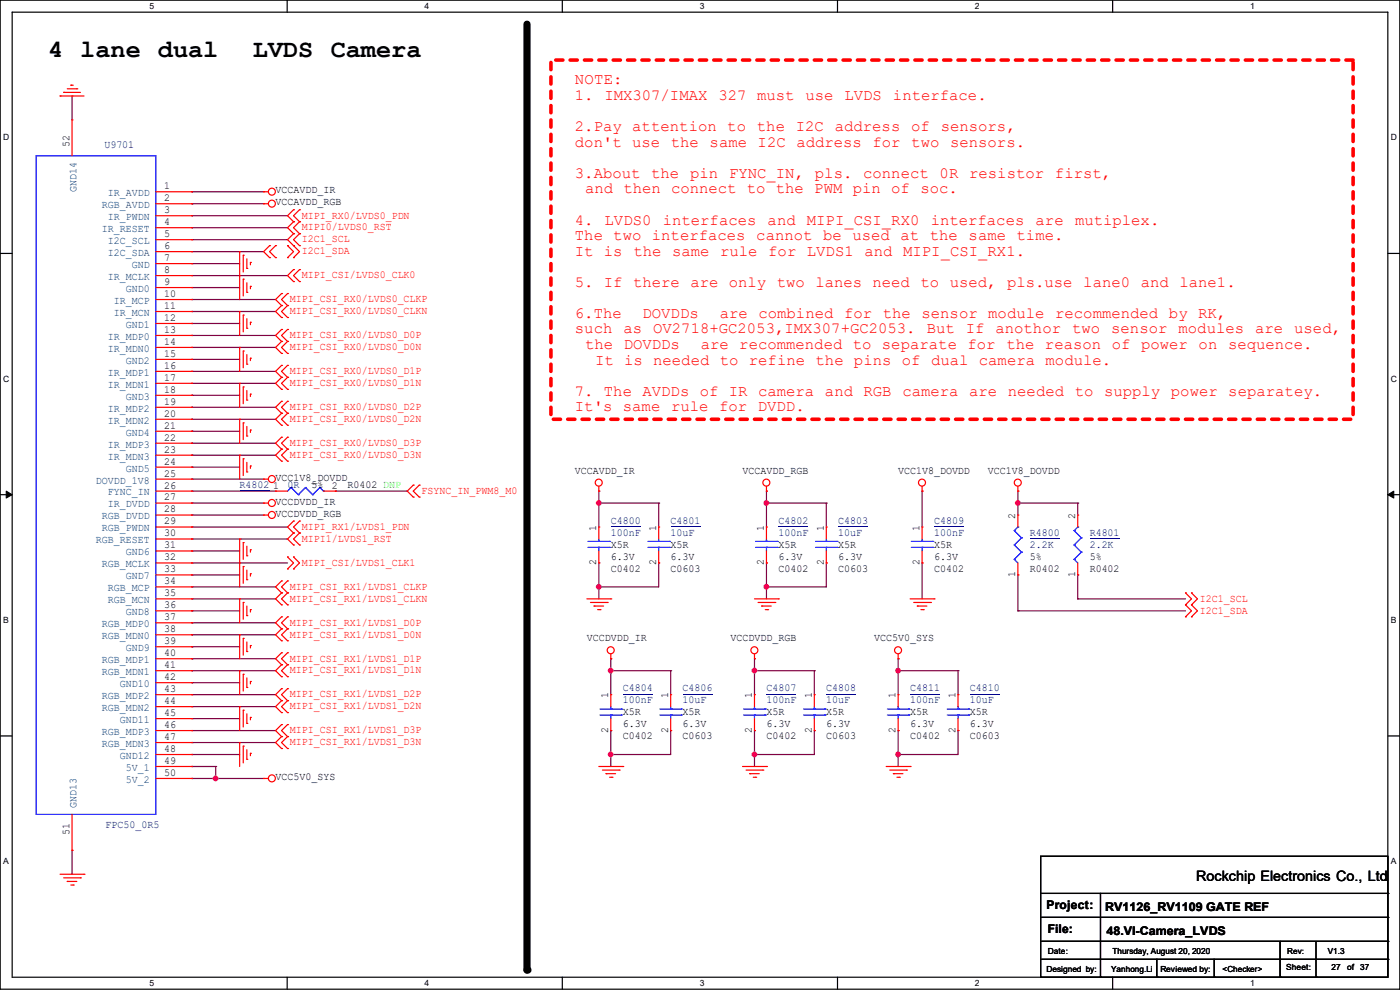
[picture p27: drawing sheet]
<svg xmlns="http://www.w3.org/2000/svg" width="297mm" height="210mm" viewBox="0 0 297 210" stroke-linecap="round" stroke-linejoin="round" font-family="sans-serif">
<defs><g id="words">
<g font-size="5.3">
<text x="10.2" y="12.1">4 lane dual</text>
<text x="53.6" y="12.1">LVDS Camera</text>
</g>
<g font-size="3.3" fill="#f00">
<text x="122" y="17.9">NOTE:</text>
<text x="122" y="21.2">1.</text>
<text x="128.2" y="21.2">IMX307/IMAX</text>
<text x="152.4" y="21.2">327</text>
<text x="160.7" y="21.2">must</text>
<text x="170.9" y="21.2">use</text>
<text x="179.2" y="21.2">LVDS</text>
<text x="189.4" y="21.2">interface.</text>
<text x="122" y="27.8">2.Pay attention to the I2C address of</text>
<text x="199.6" y="27.8">sensors,</text>
<text x="122" y="31.1">don't use the same I2C address for two sensors.</text>
<text x="122" y="37.7">3.About the</text>
<text x="124.1" y="41">and then connect to the PWM pin of soc.</text>
<text x="146.4" y="37.7">pin FYNC_IN, pls. connect 0R resistor first,</text>
<text x="122" y="47.6">4.</text>
<text x="128.3" y="47.6">LVDS0</text>
<text x="140.6" y="47.6">interfaces</text>
<text x="162.8" y="47.6">and</text>
<text x="171.2" y="47.6">MIPI_CSI_RX0</text>
<text x="197.5" y="47.6">interfaces</text>
<text x="219.7" y="47.6">are</text>
<text x="228.1" y="47.6">mutiplex.</text>
<text x="122" y="50.9">The two interfaces cannot be used at the same time.</text>
<text x="122" y="54.2">It is the same rule for LVDS1 and MIPI_CSI_RX1.</text>
<text x="122" y="60.8">5. If there are only two lanes need to used, pls.use lane0 and lane1.</text>
<text x="122" y="67.4">6.The</text>
<text x="122" y="70.7">such</text>
<text x="132.3" y="70.7">as</text>
<text x="136.3" y="67.4">DOVDDs</text>
<text x="138.6" y="70.7">OV2718+GC2053,IMX307+GC2053.</text>
<text x="152.7" y="67.4">are combined for the sensor module recommended by RK,</text>
<text x="196.6" y="70.7">But</text>
<text x="204.9" y="70.7">If</text>
<text x="211.2" y="70.7">anothor</text>
<text x="227.5" y="70.7">two</text>
<text x="235.8" y="70.7">sensor</text>
<text x="250" y="70.7">modules</text>
<text x="266.3" y="70.7">are</text>
<text x="274.6" y="70.7">used,</text>
<text x="124.2" y="74">the DOVDDs</text>
<text x="126.3" y="77.3">It is needed to refine the pins of dual camera module.</text>
<text x="148.7" y="74">are recommended to separate for the reason of power on sequence.</text>
<text x="122" y="83.9">7. The AVDDs of IR camera and RGB camera are needed to supply power separatey.</text>
<text x="122" y="87.2">It's same rule for DVDD.</text>
</g>
<text font-size="3" x="253.8" y="186.9">Rockchip Electronics Co., Ltd</text>
<g font-size="2.5">
<text x="222" y="192.9">Project:</text>
<text x="222.3" y="198">File:</text>
<text x="234.5" y="193.2">RV1126_RV1109 GATE REF</text>
<text x="234.7" y="198.2">48.VI-Camera_LVDS</text>
</g>
<g font-size="2.3">
<text x="14.7" y="31.3" transform="rotate(-90 14.7 31.3)">52</text>
<text x="34.8" y="40.1">1</text>
<text x="58.5" y="41">VCCAVDD_IR</text>
<text x="34.8" y="42.7">2</text>
<text x="34.8" y="45.2">3</text>
<text x="34.8" y="47.8">4</text>
<text x="58.5" y="43.6">VCCAVDD_RGB</text>
<text x="34.8" y="50.3">5</text>
<text x="34.8" y="52.8">6</text>
<text x="34.8" y="55.4">7</text>
<text x="34.8" y="57.9">8</text>
<text x="34.8" y="60.5">9</text>
<text x="34.8" y="63">10</text>
<text x="34.8" y="65.5">11</text>
<text x="34.8" y="68.1">12</text>
<text x="34.8" y="70.6">13</text>
<text x="34.8" y="73.2">14</text>
<text x="34.8" y="75.7">15</text>
<text x="34.8" y="78.2">16</text>
<text x="34.8" y="80.8">17</text>
<text x="34.8" y="83.3">18</text>
<text x="34.8" y="85.9">19</text>
<text x="34.8" y="88.4">20</text>
<text x="34.8" y="90.9">21</text>
<text x="34.8" y="93.5">22</text>
<text x="34.8" y="96">23</text>
<text x="34.8" y="98.6">24</text>
<text x="34.8" y="101.1">25</text>
<text x="58.5" y="102">VCC1V8_DOVDD</text>
<text x="122" y="100.5">VCCAVDD_IR</text>
<text x="157.5" y="100.5">VCCAVDD_RGB</text>
<text x="190.5" y="100.5">VCC1V8_DOVDD</text>
<text x="209.6" y="100.5">VCC1V8_DOVDD</text>
<text x="34.8" y="103.6">26</text>
<text x="34.8" y="106.2">27</text>
<text x="58" y="103.6">1</text>
<text x="58.5" y="107.1">VCCDVDD_IR</text>
<text x="66.1" y="103.5">5%</text>
<text x="70.4" y="103.6">2</text>
<text x="73.7" y="103.5">R0402 DNP</text>
<text x="34.8" y="108.7">28</text>
<text x="34.8" y="111.3">29</text>
<text x="34.8" y="113.8">30</text>
<text x="58.5" y="109.6">VCCDVDD_RGB</text>
<text x="126.5" y="112.6" transform="rotate(-90 126.5 112.6)">1</text>
<text x="139.2" y="112.6" transform="rotate(-90 139.2 112.6)">1</text>
<text x="162.1" y="112.6" transform="rotate(-90 162.1 112.6)">1</text>
<text x="174.8" y="112.6" transform="rotate(-90 174.8 112.6)">1</text>
<text x="195.1" y="112.6" transform="rotate(-90 195.1 112.6)">1</text>
<text x="215.4" y="110" transform="rotate(-90 215.4 110)">2</text>
<text x="228.1" y="110" transform="rotate(-90 228.1 110)">2</text>
<text x="34.8" y="116.3">31</text>
<text x="34.8" y="118.9">32</text>
<text x="126.5" y="119.9" transform="rotate(-90 126.5 119.9)">2</text>
<text x="129.6" y="116.2">X5R</text>
<text x="129.6" y="118.7">6.3V</text>
<text x="139.2" y="119.9" transform="rotate(-90 139.2 119.9)">2</text>
<text x="142.3" y="116.2">X5R</text>
<text x="142.3" y="118.7">6.3V</text>
<text x="162.1" y="119.9" transform="rotate(-90 162.1 119.9)">2</text>
<text x="165.1" y="116.2">X5R</text>
<text x="165.1" y="118.7">6.3V</text>
<text x="174.8" y="119.9" transform="rotate(-90 174.8 119.9)">2</text>
<text x="177.8" y="116.2">X5R</text>
<text x="177.8" y="118.7">6.3V</text>
<text x="195.1" y="119.9" transform="rotate(-90 195.1 119.9)">2</text>
<text x="198.2" y="116.2">X5R</text>
<text x="198.2" y="118.7">6.3V</text>
<text x="218.5" y="118.7">5%</text>
<text x="231.2" y="118.7">5%</text>
<text x="34.8" y="121.4">33</text>
<text x="34.8" y="124">34</text>
<text x="129.6" y="121.3">C0402</text>
<text x="142.3" y="121.3">C0603</text>
<text x="165.1" y="121.3">C0402</text>
<text x="177.8" y="121.3">C0603</text>
<text x="198.2" y="121.3">C0402</text>
<text x="215.4" y="122.5" transform="rotate(-90 215.4 122.5)">1</text>
<text x="218.5" y="121.3">R0402</text>
<text x="228.1" y="122.5" transform="rotate(-90 228.1 122.5)">1</text>
<text x="231.2" y="121.3">R0402</text>
<text x="34.8" y="126.5">35</text>
<text x="34.8" y="129">36</text>
<text x="34.8" y="131.6">37</text>
<text x="34.8" y="134.1">38</text>
<text x="34.8" y="136.7">39</text>
<text x="124.5" y="136">VCCDVDD_IR</text>
<text x="155" y="136">VCCDVDD_RGB</text>
<text x="185.5" y="136">VCC5V0_SYS</text>
<text x="34.8" y="139.2">40</text>
<text x="34.8" y="141.7">41</text>
<text x="34.8" y="144.3">42</text>
<text x="34.8" y="146.8">43</text>
<text x="34.8" y="149.4">44</text>
<text x="129" y="148.1" transform="rotate(-90 129 148.1)">1</text>
<text x="141.7" y="148.1" transform="rotate(-90 141.7 148.1)">1</text>
<text x="159.5" y="148.1" transform="rotate(-90 159.5 148.1)">1</text>
<text x="172.2" y="148.1" transform="rotate(-90 172.2 148.1)">1</text>
<text x="190" y="148.1" transform="rotate(-90 190 148.1)">1</text>
<text x="202.7" y="148.1" transform="rotate(-90 202.7 148.1)">1</text>
<text x="34.8" y="151.9">45</text>
<text x="34.8" y="154.4">46</text>
<text x="129" y="155.5" transform="rotate(-90 129 155.5)">2</text>
<text x="132.1" y="151.8">X5R</text>
<text x="132.1" y="154.3">6.3V</text>
<text x="141.7" y="155.5" transform="rotate(-90 141.7 155.5)">2</text>
<text x="144.8" y="151.8">X5R</text>
<text x="144.8" y="154.3">6.3V</text>
<text x="159.5" y="155.5" transform="rotate(-90 159.5 155.5)">2</text>
<text x="162.6" y="151.8">X5R</text>
<text x="162.6" y="154.3">6.3V</text>
<text x="172.2" y="155.5" transform="rotate(-90 172.2 155.5)">2</text>
<text x="175.3" y="151.8">X5R</text>
<text x="175.3" y="154.3">6.3V</text>
<text x="190" y="155.5" transform="rotate(-90 190 155.5)">2</text>
<text x="193.1" y="151.8">X5R</text>
<text x="193.1" y="154.3">6.3V</text>
<text x="202.7" y="155.5" transform="rotate(-90 202.7 155.5)">2</text>
<text x="205.8" y="151.8">X5R</text>
<text x="205.8" y="154.3">6.3V</text>
<text x="34.8" y="157">47</text>
<text x="34.8" y="159.5">48</text>
<text x="132.1" y="156.8">C0402</text>
<text x="144.8" y="156.8">C0603</text>
<text x="162.6" y="156.8">C0402</text>
<text x="175.3" y="156.8">C0603</text>
<text x="193.1" y="156.8">C0402</text>
<text x="205.8" y="156.8">C0603</text>
<text x="34.8" y="162.1">49</text>
<text x="34.8" y="164.6">50</text>
<text x="58.5" y="165.5">VCC5V0_SYS</text>
<text x="14.7" y="177.1" transform="rotate(-90 14.7 177.1)">51</text>
</g>
<g font-size="2.3" fill="#000080">
<text x="22.1" y="31.4">U9701</text>
<text x="50.8" y="103.5">R4802</text>
<text x="61" y="103.5">0R</text>
<text x="129.6" y="111.1">C4800</text>
<text x="129.6" y="113.7">100nF</text>
<text x="142.3" y="111.1">C4801</text>
<text x="142.3" y="113.7">10uF</text>
<text x="165.1" y="111.1">C4802</text>
<text x="165.1" y="113.7">100nF</text>
<text x="177.8" y="111.1">C4803</text>
<text x="177.8" y="113.7">10uF</text>
<text x="198.2" y="111.1">C4809</text>
<text x="198.2" y="113.7">100nF</text>
<text x="218.5" y="113.7">R4800</text>
<text x="231.2" y="113.7">R4801</text>
<text x="218.5" y="116.2">2.2K</text>
<text x="231.2" y="116.2">2.2K</text>
<text x="132.1" y="146.7">C4804</text>
<text x="132.1" y="149.2">100nF</text>
<text x="144.8" y="146.7">C4806</text>
<text x="144.8" y="149.2">10uF</text>
<text x="162.6" y="146.7">C4807</text>
<text x="162.6" y="149.2">100nF</text>
<text x="175.3" y="146.7">C4808</text>
<text x="175.3" y="149.2">10uF</text>
<text x="193.1" y="146.7">C4811</text>
<text x="193.1" y="149.2">100nF</text>
<text x="205.8" y="146.7">C4810</text>
<text x="205.8" y="149.2">10uF</text>
<text x="22.4" y="175.6">FPC50_0R5</text>
</g>
<g font-size="2.3" fill="#004080">
<text x="16.3" y="40.7" transform="rotate(-90 16.3 40.7)">GND14</text>
<text x="22.9" y="41.6">IR_AVDD</text>
<text x="21.6" y="44.2">RGB_AVDD</text>
<text x="22.9" y="46.7">IR_PWDN</text>
<text x="21.6" y="49.2">IR_RESET</text>
<text x="22.9" y="51.8">I2C_SCL</text>
<text x="22.9" y="54.3">I2C_SDA</text>
<text x="22.9" y="59.4">IR_MCLK</text>
<text x="28" y="56.9">GND</text>
<text x="24.2" y="64.5">IR_MCP</text>
<text x="26.7" y="61.9">GND0</text>
<text x="24.2" y="67">IR_MCN</text>
<text x="26.7" y="69.6">GND1</text>
<text x="22.9" y="72.1">IR_MDP0</text>
<text x="22.9" y="74.6">IR_MDN0</text>
<text x="26.7" y="77.2">GND2</text>
<text x="22.9" y="79.7">IR_MDP1</text>
<text x="22.9" y="82.3">IR_MDN1</text>
<text x="22.9" y="87.3">IR_MDP2</text>
<text x="22.9" y="89.9">IR_MDN2</text>
<text x="26.7" y="84.8">GND3</text>
<text x="22.9" y="95">IR_MDP3</text>
<text x="26.7" y="92.4">GND4</text>
<text x="22.9" y="97.5">IR_MDN3</text>
<text x="26.7" y="100">GND5</text>
<text x="20.4" y="102.6">DOVDD_1V8</text>
<text x="22.9" y="105.1">FYNC_IN</text>
<text x="22.9" y="107.7">IR_DVDD</text>
<text x="21.6" y="110.2">RGB_DVDD</text>
<text x="21.6" y="112.7">RGB_PWDN</text>
<text x="20.4" y="115.3">RGB_RESET</text>
<text x="26.7" y="117.8">GND6</text>
<text x="21.6" y="120.4">RGB_MCLK</text>
<text x="22.9" y="125.4">RGB_MCP</text>
<text x="26.7" y="122.9">GND7</text>
<text x="22.9" y="128">RGB_MCN</text>
<text x="26.7" y="130.5">GND8</text>
<text x="21.6" y="133.1">RGB_MDP0</text>
<text x="21.6" y="135.6">RGB_MDN0</text>
<text x="21.6" y="140.7">RGB_MDP1</text>
<text x="21.6" y="143.2">RGB_MDN1</text>
<text x="26.7" y="138.1">GND9</text>
<text x="21.6" y="148.3">RGB_MDP2</text>
<text x="25.4" y="145.8">GND10</text>
<text x="21.6" y="150.8">RGB_MDN2</text>
<text x="21.6" y="155.9">RGB_MDP3</text>
<text x="25.4" y="153.4">GND11</text>
<text x="21.6" y="158.5">RGB_MDN3</text>
<text x="25.4" y="161">GND12</text>
<text x="26.7" y="163.5">5V_1</text>
<text x="26.7" y="166.1">5V_2</text>
<text x="16.3" y="171.5" transform="rotate(-90 16.3 171.5)">GND13</text>
</g>
<g font-size="2.3" fill="#f00">
<text x="64.1" y="46.4">MIPI_RX0/LVDS0_PDN</text>
<text x="64.1" y="51.4">I2C1_SCL</text>
<text x="64.1" y="54">I2C1_SDA</text>
<text x="64.1" y="48.9">MIPI0/LVDS0_RST</text>
<text x="64.1" y="59.1">MIPI_CSI/LVDS0_CLK0</text>
<text x="61.5" y="64.1">MIPI_CSI_RX0/LVDS0_CLKP</text>
<text x="61.5" y="66.7">MIPI_CSI_RX0/LVDS0_CLKN</text>
<text x="61.5" y="71.8">MIPI_CSI_RX0/LVDS0_D0P</text>
<text x="61.5" y="74.3">MIPI_CSI_RX0/LVDS0_D0N</text>
<text x="61.5" y="79.4">MIPI_CSI_RX0/LVDS0_D1P</text>
<text x="61.5" y="81.9">MIPI_CSI_RX0/LVDS0_D1N</text>
<text x="61.5" y="87">MIPI_CSI_RX0/LVDS0_D2P</text>
<text x="61.5" y="89.5">MIPI_CSI_RX0/LVDS0_D2N</text>
<text x="61.5" y="94.6">MIPI_CSI_RX0/LVDS0_D3P</text>
<text x="61.5" y="97.2">MIPI_CSI_RX0/LVDS0_D3N</text>
<text x="89.5" y="104.8">FSYNC_IN_PWM8_M0</text>
<text x="64.1" y="112.4">MIPI_RX1/LVDS1_PDN</text>
<text x="64.1" y="114.9">MIPI1/LVDS1_RST</text>
<text x="61.5" y="125.1">MIPI_CSI_RX1/LVDS1_CLKP</text>
<text x="64.1" y="120">MIPI_CSI/LVDS1_CLK1</text>
<text x="61.5" y="127.6">MIPI_CSI_RX1/LVDS1_CLKN</text>
<text x="254.5" y="127.6">I2C1_SCL</text>
<text x="254.5" y="130.2">I2C1_SDA</text>
<text x="61.5" y="132.7">MIPI_CSI_RX1/LVDS1_D0P</text>
<text x="61.5" y="135.3">MIPI_CSI_RX1/LVDS1_D0N</text>
<text x="61.5" y="140.3">MIPI_CSI_RX1/LVDS1_D1P</text>
<text x="61.5" y="142.9">MIPI_CSI_RX1/LVDS1_D1N</text>
<text x="61.5" y="148">MIPI_CSI_RX1/LVDS1_D2P</text>
<text x="61.5" y="150.5">MIPI_CSI_RX1/LVDS1_D2N</text>
<text x="61.5" y="155.6">MIPI_CSI_RX1/LVDS1_D3P</text>
<text x="61.5" y="158.1">MIPI_CSI_RX1/LVDS1_D3N</text>
</g>
<g font-size="1.8">
<text x="31.7" y="1.9">5</text>
<text x="90.1" y="1.9">4</text>
<text x="148.5" y="1.9">3</text>
<text x="206.8" y="1.9">2</text>
<text x="265.2" y="1.9">1</text>
<text x=".7" y="29.8">D</text>
<text x="295.1" y="29.8">D</text>
<text x=".7" y="80.9">C</text>
<text x="295.1" y="80.9">C</text>
<text x=".7" y="132.1">B</text>
<text x="295.1" y="132.1">B</text>
<text x=".7" y="183.3">A</text>
<text x="295.1" y="183.3">A</text>
<text x="222.3" y="202.3">Date:</text>
<text x="236" y="202.3">Thursday, August 20, 2020</text>
<text x="281.7" y="202.3">V1.3</text>
<text x="31.7" y="209.2">5</text>
<text x="90.1" y="209.2">4</text>
<text x="148.5" y="209.2">3</text>
<text x="206.8" y="209.2">2</text>
<text x="222" y="206.1">Designed by:</text>
<text x="235.7" y="206.1">Yanhong.Li</text>
<text x="246.2" y="206.1">Reviewed by:</text>
<text x="259.4" y="206.1">&lt;Checker&gt;</text>
<text x="265.2" y="209.2">1</text>
<text x="272.8" y="205.9">Sheet:</text>
<text x="282.5" y="205.9">27</text>
<text x="285.8" y="205.9">of</text>
<text x="288.6" y="205.9">37</text>
</g>
<text font-size="1.7" x="273.1" y="202.3">Rev:</text>
</g></defs>
<path d="M0 0h297v209.8h-297zM2.6 2.6h291.8v204.7h-291.8z" fill="none" stroke="#000" stroke-width=".25"/>
<g fill="#fff">
<path d="M31.7 .3h1v2h-1z"/>
<path d="M31.7 207.6h1v1.9h-1z"/>
</g>
<path d="M60.9 0v2.6M60.9 207.3v2.5" fill="none" stroke="#000" stroke-width=".25"/>
<g fill="#fff">
<path d="M90.1 .3h1v2h-1z"/>
<path d="M90.1 207.6h1v1.9h-1z"/>
</g>
<path d="M119.3 0v2.6M119.3 207.3v2.5" fill="none" stroke="#000" stroke-width=".25"/>
<g fill="#fff">
<path d="M148.5 .3h.9v2h-.9z"/>
<path d="M148.5 207.6h.9v1.9h-.9z"/>
</g>
<path d="M177.7 0v2.6M177.7 207.3v2.5" fill="none" stroke="#000" stroke-width=".25"/>
<g fill="#fff">
<path d="M206.8 .3h1v2h-1z"/>
<path d="M206.8 207.6h1v1.9h-1z"/>
</g>
<path d="M236.1 0v2.6M236.1 207.3v2.5" fill="none" stroke="#000" stroke-width=".25"/>
<g fill="#fff">
<path d="M265.2 .3h1v2h-1z"/>
<path d="M265.2 207.6h1v1.9h-1z"/>
<path d="M.7 28.2h1.2v1.9h-1.2z"/>
<path d="M295.1 28.2h1.2v1.9h-1.2z"/>
<path d="M.7 79.3h1.2v2h-1.2z"/>
<path d="M295.1 79.3h1.2v2h-1.2z"/>
</g>
<path d="M0 53.8h2.6M294.4 53.8h2.6" fill="none" stroke="#000" stroke-width=".25"/>
<g fill="#fff">
<path d="M.7 130.5h1.2v2h-1.2z"/>
<path d="M295.1 130.5h1.1v2h-1.1z"/>
</g>
<path d="M0 104.9h2.6M294.4 104.9h2.6" fill="none" stroke="#000" stroke-width=".25"/>
<path d="M1.3 104.2l1.3 .7-1.3 .8zM294.4 104.9l1.3-.7v1.5z" fill="#000" stroke="#000" stroke-width=".21"/>
<g fill="#fff">
<path d="M.7 181.7h1.2v2h-1.2z"/>
<path d="M295.1 181.7h1.1v2h-1.1z"/>
</g>
<g fill="none" stroke="#000" stroke-width=".25">
<path d="M0 156.1h2.6M294.4 156.1h2.6M220.8 181.7h73.6v25.6h-73.6zM220.8 189.5h73.6M220.8 194.6h73.6M220.8 199.7h73.6M233.5 189.5v17.8M271.6 199.7v7.6M279.2 199.7v7.6M294.4 189.5h.1M294.4 194.6h.1M294.4 199.7h.1"/>
<path d="M220.8 203.5h73.6M233.5 207.3h.1M245.4 207.3h.1M245.4 203.5v3.8M257.6 207.3h.1M257.6 203.5v3.8M271.6 207.3h.1M279.2 207.3h.1M294.4 203.5h.1"/>
</g>
<path d="M111.8 5.1v200.7" fill="none" stroke="#000" stroke-width="1.5"/>
<circle cx="111.8" cy="205.8" r=".76" fill="#000"/>
<path d="M116.9 12.7h170.2v76.2h-170.2z" fill="none" stroke="#f00" stroke-width=".76" stroke-dasharray="1.5 1.5"/>
<g fill="none" stroke="#800040" stroke-width=".25">
<path d="M15.3 20.4h.1M15.3 20.4v5M40.7 55.9h.1M40.7 45.8h.1M40.7 48.3h.1M40.7 50.8h.1M40.7 58.5h.1M40.7 53.4h.1M40.7 40.7h.1M40.7 43.2h.1M40.7 55.9h10.1M40.7 45.8h20.3"/>
<path d="M40.7 48.3h20.3M40.7 50.8h20.3M40.7 58.5h20.3M40.7 53.4h15.2M40.7 40.7h15.2M40.7 43.2h15.2M40.7 66.1h.1M40.7 63.5h.1M40.7 71.2h.1M40.7 73.7h.1M40.7 78.8h.1M40.7 61h.1"/>
<path d="M40.7 68.6h.1M40.7 76.2h.1M40.7 66.1h17.8M40.7 63.5h17.8M40.7 71.2h17.8M40.7 73.7h17.8M40.7 78.8h17.8M40.7 61h10.1M40.7 68.6h10.1M40.7 76.2h10.1M40.7 81.3h.1M40.7 86.4h.1"/>
<path d="M40.7 88.9h.1M40.7 94h.1M40.7 96.6h.1M40.7 83.9h.1M40.7 91.5h.1M40.7 99.1h.1M40.7 81.3h17.8M40.7 86.4h17.8M40.7 88.9h17.8M40.7 94h17.8M40.7 96.6h17.8M40.7 83.9h10.1"/>
<path d="M40.7 91.5h10.1M40.7 99.1h10.1M40.7 119.4h.1M40.7 104.2h.1M40.7 101.6h.1M40.7 106.7h.1M40.7 109.3h.1M40.7 114.3h.1M40.7 111.8h.1M40.7 116.9h.1M40.7 106.7h15.2M40.7 119.4h20.3"/>
<path d="M40.7 104.2h17.8M40.7 101.6h15.2M40.7 109.3h15.2M40.7 114.3h20.3M40.7 111.8h20.3M40.7 116.9h10.1M71.2 104.2h.1M71.2 104.2h15.2M127 106.7h.1M127 104.2h.1M127 119.4h.1M127 106.7h12.7"/>
<path d="M127 104.2v7.6M127 119.4v7.6M139.7 119.4h.1M139.7 106.7h.1M139.7 119.4v5.1h-12.7M139.7 106.7v5.1M162.6 106.7h.1M162.6 104.2h.1M162.6 119.4h.1M162.6 106.7h12.7M162.6 104.2v7.6M162.6 119.4v7.6"/>
<path d="M175.3 119.4h.1M175.3 106.7h.1M175.3 106.7v5.1M175.3 119.4v5.1h-12.7M195.6 104.2h.1M195.6 119.4h.1M195.6 104.2v7.6M195.6 119.4v7.6M215.9 104.2h.1M215.9 106.7h.1M215.9 106.7h12.7M215.9 104.2v5.1"/>
<path d="M228.6 106.7h.1M228.6 106.7v2.6M40.7 124.5h.1M40.7 127h.1M40.7 132.1h.1M40.7 134.7h.1M40.7 139.7h.1M40.7 122h.1M40.7 129.6h.1M40.7 137.2h.1M40.7 124.5h17.8M40.7 127h17.8"/>
<path d="M40.7 129.6h10.1M40.7 132.1h17.8M40.7 134.7h17.8M40.7 139.7h17.8M40.7 122h10.1M40.7 137.2h10.1M127 124.5h.1M129.6 139.7h.1M129.6 139.7v7.7M160.1 139.7h.1M160.1 139.7v7.7M162.6 124.5h.1"/>
<path d="M190.5 139.7h.1M190.5 139.7v7.7M215.9 129.6h.1M215.9 122h.1M215.9 129.6h35.6M215.9 122v7.6M228.6 127h.1M228.6 122h.1M228.6 127h22.9M228.6 122v5M40.7 142.3h.1M40.7 147.4h.1"/>
<path d="M40.7 149.9h.1M40.7 155h.1M40.7 157.5h.1M40.7 144.8h.1M40.7 152.4h.1M40.7 142.3h17.8M40.7 147.4h17.8M40.7 149.9h17.8M40.7 155h17.8M40.7 157.5h17.8M40.7 144.8h10.1M40.7 152.4h10.1"/>
<path d="M129.6 142.3h.1M129.6 155h.1M129.6 142.3h12.7M129.6 155v7.6M142.3 155h.1M142.3 142.3h.1M142.3 142.3v5.1M142.3 155v5.1h-12.7M160.1 155h.1M160.1 142.3h.1M160.1 142.3h12.7M160.1 155v7.6"/>
<path d="M172.8 155h.1M172.8 142.3h.1M172.8 155v5.1h-12.7M172.8 142.3v5.1M190.5 155h.1M190.5 142.3h.1M190.5 142.3h12.7M190.5 155v7.6M203.2 155h.1M203.2 142.3h.1M203.2 155v5.1h-12.7M203.2 142.3v5.1"/>
<path d="M40.7 160.1h.1M40.7 165.1h.1M40.7 162.6h.1M40.7 160.1h10.1M40.7 165.1h15.2M40.7 162.6h5.1M45.8 162.6h.1M45.8 165.1h.1M45.8 162.6v2.5M129.6 160.1h.1M160.1 160.1h.1M190.5 160.1h.1"/>
<path d="M15.3 180.4h.1M15.3 180.4v5.1"/>
</g>
<g fill="#f0f" stroke="#f0f" stroke-width=".25">
<circle cx="129.6" cy="142.3" r=".49"/>
<circle cx="162.6" cy="124.5" r=".49"/>
<circle cx="127" cy="124.5" r=".49"/>
<circle cx="129.6" cy="160" r=".49"/>
<circle cx="162.6" cy="106.7" r=".49"/>
<circle cx="127" cy="106.7" r=".49"/>
<circle cx="215.9" cy="106.7" r=".49"/>
<circle cx="160" cy="160" r=".49"/>
<circle cx="160" cy="142.3" r=".49"/>
<circle cx="45.7" cy="165.1" r=".49"/>
<circle cx="190.5" cy="160" r=".49"/>
<circle cx="190.5" cy="142.3" r=".49"/>
</g>
<g fill="none" stroke="#f00" stroke-width=".25">
<path d="M13.5 19.6h.1M13.5 19.6h3.6M14.3 18.8h2M15 18.1h.1M15 18.1h.5M16.3 18.8h.1M12.7 20.4h.1M12.7 20.4h5.1M15.3 25.4h.1M15.3 25.4v7.7M33.1 43.2h7.6M33.1 40.7h7.6"/>
<path d="M33.1 45.8h7.6M33.1 48.3h7.6M33.1 50.8h7.6M33.1 53.4h7.6M33.1 55.9h7.6M33.1 58.5h7.6M40.7 40.7h.1M40.7 43.2h.1M40.7 45.8h.1M40.7 48.3h.1M40.7 50.8h.1M40.7 53.4h.1"/>
<path d="M40.7 55.9h.1M40.7 58.5h.1M50.8 58.5h.1M50.8 53.4h.1M50.8 53.4v10.1M51.6 59.2h.1M51.6 54.1h.1M51.6 54.1v3.6M51.6 59.2v3.6M52.4 56.9h.1M52.4 54.9v2M52.4 60v2"/>
<path d="M53.1 55.7h.1M53.1 55.7v.5M55.9 43.2h.1M55.9 40.7h.1M55.9 43.2h1M55.9 40.7h1M57.2 52.1h.1M57.2 54.7h.1M57.2 52.1l-1.3 1.3 1.3 1.3M58.5 54.7h.1M58.5 52.1h.1M58.5 52.1l-1.3 1.3 1.3 1.3"/>
<path d="M61 54.7h.1M61 52.1h.1M61 52.1l1.3 1.3-1.3 1.3M62.3 44.5h.1M62.3 47h.1M62.3 49.6h.1M62.3 52.1h.1M62.3 54.7h.1M62.3 57.2h.1M62.3 59.7h.1M62.3 44.5l-1.3 1.3 1.3 1.2M62.3 49.6l-1.3 1.2 2.5 2.6-1.2 1.3"/>
<path d="M62.3 47l-1.3 1.3 1.3 1.3M62.3 57.2l-1.3 1.3 1.3 1.2M63.5 47h.1M63.5 44.5h.1M63.5 52.1h.1M63.5 49.6h.1M63.5 59.7h.1M63.5 57.2h.1M63.5 44.5l-1.2 1.3 1.2 1.2M63.5 49.6l-1.2 1.2 1.2 1.3M63.5 57.2l-1.2 1.3 1.2 1.2M63.5 47l-1.2 1.3 1.2 1.3"/>
<path d="M33.1 61h7.6M33.1 63.5h7.6M33.1 66.1h7.6M33.1 68.6h7.6M33.1 71.2h7.6M33.1 73.7h7.6M33.1 76.2h7.6M33.1 78.8h7.6M40.7 61h.1M40.7 63.5h.1M40.7 66.1h.1M40.7 68.6h.1"/>
<path d="M40.7 71.2h.1M40.7 73.7h.1M40.7 76.2h.1M40.7 78.8h.1M50.8 66.1h.1M50.8 73.7h.1M50.8 66.1v5.1M50.8 73.7v5.1M51.6 66.8h.1M51.6 74.5h.1M51.6 66.8v3.6M51.6 74.5v3.5"/>
<path d="M52.4 62h.1M52.4 69.6h.1M52.4 77.3h.1M52.4 67.6v2M52.4 75.2v2.1M53.1 60.7h.1M53.1 68.4h.1M53.1 76h.1M53.1 60.7v.6M53.1 68.4v.5M53.1 76v.5M59.7 62.3h.1"/>
<path d="M59.7 64.8h.1M59.7 67.4h.1M59.7 69.9h.1M59.7 72.4h.1M59.7 75h.1M59.7 77.5h.1M59.7 62.3l-1.2 1.2 1.2 1.3M59.7 64.8l-1.2 1.3 1.2 1.3M59.7 69.9l-1.2 1.3 1.2 1.2M59.7 72.4l-1.2 1.3 1.2 1.3M59.7 77.5l-1.2 1.3 1.2 1.3M61 64.8h.1"/>
<path d="M61 62.3h.1M61 67.4h.1M61 72.4h.1M61 69.9h.1M61 75h.1M61 77.5h.1M61 62.3l-1.3 1.2 1.3 1.3M61 64.8l-1.3 1.3 1.3 1.3M61 69.9l-1.3 1.3 1.3 1.2M61 72.4l-1.3 1.3 1.3 1.3M61 77.5l-1.3 1.3 1.3 1.3M33.1 81.3h7.6"/>
<path d="M33.1 83.9h7.6M33.1 86.4h7.6M33.1 88.9h7.6M33.1 91.5h7.6M33.1 94h7.6M33.1 96.6h7.6M33.1 99.1h7.6M40.7 81.3h.1M40.7 83.9h.1M40.7 86.4h.1M40.7 88.9h.1M40.7 91.5h.1"/>
<path d="M40.7 94h.1M40.7 96.6h.1M40.7 99.1h.1M50.8 81.3h.1M50.8 88.9h.1M50.8 96.6h.1M50.8 81.3v5.1M50.8 88.9v5.1M50.8 96.6v5M51.6 82.1h.1M51.6 89.7h.1M51.6 97.3h.1"/>
<path d="M51.6 82.1v3.5M51.6 89.7v3.6M51.6 97.3v3.6M52.4 84.9h.1M52.4 92.5h.1M52.4 82.8v2.1M52.4 90.5v2M52.4 98.1v2M53.1 83.6h.1M53.1 91.2h.1M53.1 98.8h.1M53.1 83.6v.5"/>
<path d="M53.1 91.2v.5M53.1 98.8v.6M59.7 80.1h.1M59.7 82.6h.1M59.7 85.1h.1M59.7 87.7h.1M59.7 90.2h.1M59.7 92.8h.1M59.7 95.3h.1M59.7 97.8h.1M59.7 80.1l-1.2 1.2 1.2 1.3M59.7 85.1l-1.2 1.3 1.2 1.3"/>
<path d="M59.7 87.7l-1.2 1.2 1.2 1.3M59.7 92.8l-1.2 1.2 1.2 1.3M59.7 95.3l-1.2 1.3 1.2 1.2M61 80.1h.1M61 82.6h.1M61 87.7h.1M61 85.1h.1M61 90.2h.1M61 95.3h.1M61 92.8h.1M61 97.8h.1M61 80.1l-1.3 1.2 1.3 1.3"/>
<path d="M61 85.1l-1.3 1.3 1.3 1.3M61 87.7l-1.3 1.2 1.3 1.3M61 92.8l-1.3 1.2 1.3 1.3M61 95.3l-1.3 1.3 1.3 1.2M33.1 101.6h7.6M33.1 106.7h7.6M33.1 109.3h7.6M33.1 104.2h7.6M33.1 116.9h7.6M33.1 111.8h7.6M33.1 114.3h7.6M33.1 119.4h7.6"/>
<path d="M40.7 101.6h.1M40.7 104.2h.1M40.7 116.9h.1M40.7 106.7h.1M40.7 109.3h.1M40.7 111.8h.1M40.7 114.3h.1M40.7 119.4h.1M50.8 119.4h.1M50.8 114.3h.1M50.8 114.3v10.2M51.6 115.1h.1"/>
<path d="M51.6 115.1v3.6M52.4 100.1h.1M52.4 117.9h.1M52.4 115.9v2M53.1 116.6h.1M53.1 116.6v.5M55.9 101.6h.1M55.9 106.7h.1M55.9 109.3h.1M55.9 101.6h1M55.9 106.7h1M55.9 109.3h1"/>
<path d="M58.5 104.2h.1M58.5 104.2h2.5M61 118.2h.1M61 118.2l1.3 1.2-1.3 1.3M62.3 118.2h.1M62.3 113.1h.1M62.3 115.6h.1M62.3 110.5h.1M62.3 118.2l1.2 1.2-1.2 1.3M62.3 113.1l-1.3 1.2 1.3 1.3M62.3 110.5l-1.3 1.3 1.3 1.3M63.5 115.6h.1"/>
<path d="M63.5 113.1h.1M63.5 110.5h.1M63.5 113.1l-1.2 1.2 1.2 1.3M63.5 110.5l-1.2 1.3 1.2 1.3M68.6 104.2h2.6M71.2 104.2h.1M87.7 102.9h.1M87.7 105.5h.1M87.7 102.9l-1.3 1.3 1.3 1.3M88.9 105.5h.1M88.9 102.9h.1M88.9 102.9l-1.2 1.3 1.2 1.3"/>
<path d="M127 104.2h.1M127 111.8h.1M127 119.4h.1M127 103.2v1M127 111.8v2.5M127 116.9v2.5M139.7 111.8h.1M139.7 119.4h.1M139.7 111.8v2.5M139.7 116.9v2.5M162.6 104.2h.1M162.6 111.8h.1"/>
<path d="M162.6 119.4h.1M162.6 103.2v1M162.6 111.8v2.5M162.6 116.9v2.5M175.3 111.8h.1M175.3 119.4h.1M175.3 111.8v2.5M175.3 116.9v2.5M195.6 104.2h.1M195.6 111.8h.1M195.6 119.4h.1M195.6 103.2v1"/>
<path d="M195.6 111.8v2.5M195.6 116.9v2.5M215.9 104.2h.1M215.9 109.3h.1M215.9 103.2v1M215.9 109.3v2.5M215.9 119.4v2.6M228.6 109.3h.1M228.6 109.3v2.5M228.6 119.4v2.6M33.1 127h7.6M33.1 122h7.6"/>
<path d="M33.1 124.5h7.6M33.1 129.6h7.6M33.1 132.1h7.6M33.1 134.7h7.6M33.1 137.2h7.6M33.1 139.7h7.6M40.7 122h.1M40.7 124.5h.1M40.7 127h.1M40.7 129.6h.1M40.7 132.1h.1M40.7 134.7h.1"/>
<path d="M40.7 137.2h.1M40.7 139.7h.1M50.8 127h.1M50.8 134.7h.1M50.8 127v5.1M50.8 134.7v5M51.6 120.2h.1M51.6 127.8h.1M51.6 135.4h.1M51.6 120.2v3.5M51.6 127.8v3.6M51.6 135.4v3.6"/>
<path d="M52.4 123h.1M52.4 130.6h.1M52.4 138.2h.1M52.4 120.9v2.1M52.4 128.6v2M52.4 136.2v2M53.1 121.7h.1M53.1 129.3h.1M53.1 136.9h.1M53.1 121.7v.5M53.1 129.3v.5M53.1 136.9v.6"/>
<path d="M59.7 123.2h.1M59.7 125.8h.1M59.7 128.3h.1M59.7 130.9h.1M59.7 133.4h.1M59.7 135.9h.1M59.7 138.5h.1M59.7 123.2l-1.2 1.3 1.2 1.3M59.7 125.8l-1.2 1.2 1.2 1.3M59.7 130.9l-1.2 1.2 1.2 1.3M59.7 133.4l-1.2 1.3 1.2 1.2M59.7 138.5l-1.2 1.2 1.2 1.3"/>
<path d="M61 125.8h.1M61 123.2h.1M61 128.3h.1M61 133.4h.1M61 130.9h.1M61 135.9h.1M61 138.5h.1M61 120.7h.1M61 123.2l-1.3 1.3 1.3 1.3M61 125.8l-1.3 1.2 1.3 1.3M61 130.9l-1.3 1.2 1.3 1.3M61 133.4l-1.3 1.3 1.3 1.2"/>
<path d="M61 138.5l-1.3 1.2 1.3 1.3M62.3 120.7h.1M124.5 127h5.1M125.3 127.8h3.5M126 128.6h.1M126 128.6h2.1M126.8 129.3h.5M127.3 129.3h.1M128.8 127.8h.1M129.6 139.7h.1M129.6 127h.1M129.6 138.7v1"/>
<path d="M160.1 139.7h.1M160.1 127h5M160.1 138.7v1M160.8 127.8h3.6M161.6 128.6h.1M161.6 128.6h2M162.3 129.3h.6M162.9 129.3h.1M164.4 127.8h.1M165.1 127h.1M190.5 139.7h.1M190.5 138.7v1"/>
<path d="M193.1 127h5.1M193.8 127.8h3.6M194.6 128.6h.1M194.6 128.6h2M195.4 129.3h.5M195.9 129.3h.1M197.4 127.8h.1M198.2 127h.1M215.9 122h.1M228.6 122h.1M251.5 128.3h.1M251.5 125.8h.1"/>
<path d="M251.5 130.9h.1M251.5 125.8l1.3 1.2-1.3 1.3M251.5 128.3l1.3 1.3-1.3 1.3M252.8 128.3h.1M252.8 125.8h.1M252.8 130.9h.1M252.8 125.8l1.2 1.2-1.2 1.3M252.8 128.3l1.2 1.3-1.2 1.3M33.1 142.3h7.6M33.1 144.8h7.6M33.1 147.4h7.6M33.1 149.9h7.6"/>
<path d="M33.1 152.4h7.6M33.1 155h7.6M33.1 157.5h7.6M40.7 142.3h.1M40.7 144.8h.1M40.7 147.4h.1M40.7 149.9h.1M40.7 152.4h.1M40.7 155h.1M40.7 157.5h.1M50.8 142.3h.1M50.8 149.9h.1"/>
<path d="M50.8 157.5h.1M50.8 142.3v5.1M50.8 149.9v5.1M50.8 157.5v5.1M51.6 143h.1M51.6 150.7h.1M51.6 158.3h.1M51.6 143v3.6M51.6 150.7v3.5M51.6 158.3v3.5M52.4 145.8h.1M52.4 153.5h.1"/>
<path d="M52.4 143.8v2M52.4 151.4v2.1M52.4 159v2.1M53.1 144.6h.1M53.1 152.2h.1M53.1 159.8h.1M53.1 144.6v.5M53.1 152.2v.5M53.1 159.8v.5M59.7 141h.1M59.7 143.6h.1M59.7 146.1h.1"/>
<path d="M59.7 148.6h.1M59.7 151.2h.1M59.7 153.7h.1M59.7 156.3h.1M59.7 158.8h.1M59.7 141l-1.2 1.3 1.2 1.3M59.7 146.1l-1.2 1.3 1.2 1.2M59.7 148.6l-1.2 1.3 1.2 1.3M59.7 153.7l-1.2 1.3 1.2 1.3M59.7 156.3l-1.2 1.2 1.2 1.3M61 141h.1M61 143.6h.1"/>
<path d="M61 148.6h.1M61 146.1h.1M61 151.2h.1M61 156.3h.1M61 153.7h.1M61 158.8h.1M61 141l-1.3 1.3 1.3 1.3M61 146.1l-1.3 1.3 1.3 1.2M61 148.6l-1.3 1.3 1.3 1.3M61 153.7l-1.3 1.3 1.3 1.3M61 156.3l-1.3 1.2 1.3 1.3M129.6 147.4h.1"/>
<path d="M129.6 155h.1M129.6 147.4v2.5M129.6 152.4v2.6M142.3 147.4h.1M142.3 155h.1M142.3 147.4v2.5M142.3 152.4v2.6M160.1 147.4h.1M160.1 155h.1M160.1 147.4v2.5M160.1 152.4v2.6M172.8 147.4h.1"/>
<path d="M172.8 155h.1M172.8 147.4v2.5M172.8 152.4v2.6M190.5 147.4h.1M190.5 155h.1M190.5 147.4v2.5M190.5 152.4v2.6M203.2 147.4h.1M203.2 155h.1M203.2 147.4v2.5M203.2 152.4v2.6M15.3 172.8v7.6"/>
<path d="M33.1 162.6h7.6M33.1 165.1h7.6M33.1 160.1h7.6M40.7 160.1h.1M40.7 162.6h.1M40.7 165.1h.1M52.4 161.1h.1M55.9 165.1h.1M55.9 165.1h1M127 162.6h5.1M127.8 163.4h3.6M128.6 164.1h.1"/>
<path d="M128.6 164.1h2M129.3 164.9h.5M129.8 164.9h.1M131.4 163.4h.1M132.1 162.6h.1M157.5 162.6h5.1M158.3 163.4h3.5M159 164.1h.1M159 164.1h2.1M159.8 164.9h.5M160.3 164.9h.1M161.8 163.4h.1"/>
<path d="M162.6 162.6h.1M188 162.6h5.1M188.8 163.4h3.5M189.5 164.1h.1M189.5 164.1h2.1M190.3 164.9h.5M190.8 164.9h.1M192.3 163.4h.1M193.1 162.6h.1M12.7 185.5h5.1M13.5 186.2h3.6M14.3 187h.1"/>
<path d="M14.3 187h2M15 187.7h.5M15.3 180.4h.1M15.5 187.7h.1M17.1 186.2h.1M17.8 185.5h.1"/>
<circle cx="57.7" cy="43.2" r=".74"/>
<circle cx="57.7" cy="40.7" r=".74"/>
<circle cx="57.7" cy="101.6" r=".74"/>
<circle cx="57.7" cy="106.7" r=".74"/>
<circle cx="57.7" cy="109.2" r=".74"/>
<circle cx="127" cy="102.4" r=".74"/>
<circle cx="162.6" cy="102.4" r=".74"/>
<circle cx="195.6" cy="102.4" r=".74"/>
<circle cx="215.9" cy="102.4" r=".74"/>
<circle cx="129.6" cy="137.9" r=".74"/>
<circle cx="160" cy="137.9" r=".74"/>
<circle cx="190.5" cy="137.9" r=".74"/>
<circle cx="57.7" cy="165.1" r=".74"/>
</g>
<g fill="none" stroke="#00f" stroke-width=".25">
<path d="M7.7 33.1h25.4v139.7h-25.4zM61.8 103.4h.1M61.8 103.4l-.8 .8M61.8 103.4l1.5 1.5M63.3 104.9h.1M64.8 103.4h.1M64.8 103.4l-1.5 1.5M64.8 103.4l1.5 1.5M66.3 104.9h.1M67.9 103.4h.1M67.9 103.4l-1.6 1.5M67.9 103.4l.7 .8"/>
<path d="M68.6 104.2h.1M124.8 116.1h4.5M124.8 114.9h4.5M127 114.9h.1M127 116.1h.1M127 114.3v.6M127 116.1v.8M129.3 116.1h.1M129.3 114.9h.1M137.5 116.1h4.5M137.5 114.9h4.5M139.7 114.9h.1"/>
<path d="M139.7 116.1h.1M139.7 114.3v.6M139.7 116.1v.8M142 116.1h.1M142 114.9h.1M160.3 116.1h4.6M160.3 114.9h4.6M162.6 114.9h.1M162.6 116.1h.1M162.6 114.3v.6M162.6 116.1v.8M164.9 116.1h.1"/>
<path d="M164.9 114.9h.1M173 116.1h4.6M173 114.9h4.6M175.3 114.9h.1M175.3 116.1h.1M175.3 114.3v.6M175.3 116.1v.8M177.6 116.1h.1M177.6 114.9h.1M193.3 116.1h4.6M193.3 114.9h4.6M195.6 114.9h.1"/>
<path d="M195.6 116.1h.1M195.6 114.3v.6M195.6 116.1v.8M197.9 116.1h.1M197.9 114.9h.1M215.2 118.7h.1M215.2 115.6h.1M215.2 112.6h.1M215.2 118.7l.7 .7M215.2 115.6l1.5 1.5M215.2 112.6l1.5 1.5M215.9 111.8h.1"/>
<path d="M215.9 111.8l-.7 .8M216.7 117.1h.1M216.7 114.1h.1M216.7 117.1l-1.5 1.6M216.7 114.1l-1.5 1.5M227.9 118.7h.1M227.9 115.6h.1M227.9 112.6h.1M227.9 118.7l.7 .7M227.9 115.6l1.5 1.5M227.9 112.6l1.5 1.5M228.6 111.8h.1"/>
<path d="M228.6 111.8l-.7 .8M229.4 117.1h.1M229.4 114.1h.1M229.4 117.1l-1.5 1.6M229.4 114.1l-1.5 1.5M127.3 151.7h4.6M127.3 150.4h4.6M129.6 150.4h.1M129.6 151.7h.1M129.6 149.9v.5M129.6 151.7v.7M131.9 151.7h.1"/>
<path d="M131.9 150.4h.1M140 151.7h4.6M140 150.4h4.6M142.3 150.4h.1M142.3 151.7h.1M142.3 149.9v.5M142.3 151.7v.7M144.6 151.7h.1M144.6 150.4h.1M157.8 151.7h4.5M157.8 150.4h4.5M160.1 150.4h.1"/>
<path d="M160.1 151.7h.1M160.1 149.9v.5M160.1 151.7v.7M162.3 151.7h.1M162.3 150.4h.1M170.5 151.7h4.5M170.5 150.4h4.5M172.8 150.4h.1M172.8 151.7h.1M172.8 149.9v.5M172.8 151.7v.7M175 151.7h.1"/>
<path d="M175 150.4h.1M188.3 151.7h4.5M188.3 150.4h4.5M190.5 150.4h.1M190.5 151.7h.1M190.5 149.9v.5M190.5 151.7v.7M192.8 151.7h.1M192.8 150.4h.1M201 151.7h4.5M201 150.4h4.5M203.2 150.4h.1"/>
<path d="M203.2 151.7h.1M203.2 149.9v.5M203.2 151.7v.7M205.5 151.7h.1M205.5 150.4h.1"/>
</g>
<g fill="none" stroke="#000080" stroke-width=".21">
<path d="M50.8 104.1h6.4M129.6 111.7h6.3M142.3 111.7h6.3M165.1 111.7h6.4M177.8 111.7h6.4M198.2 111.7h6.3M218.5 114.3h6.3M231.2 114.3h6.3M132.1 147.3h6.4M144.8 147.3h6.4M162.6 147.3h6.4M175.3 147.3h6.4"/>
<path d="M193.1 147.3h6.3M205.8 147.3h6.3"/>
</g>
<use href="#words"/>
</svg>
